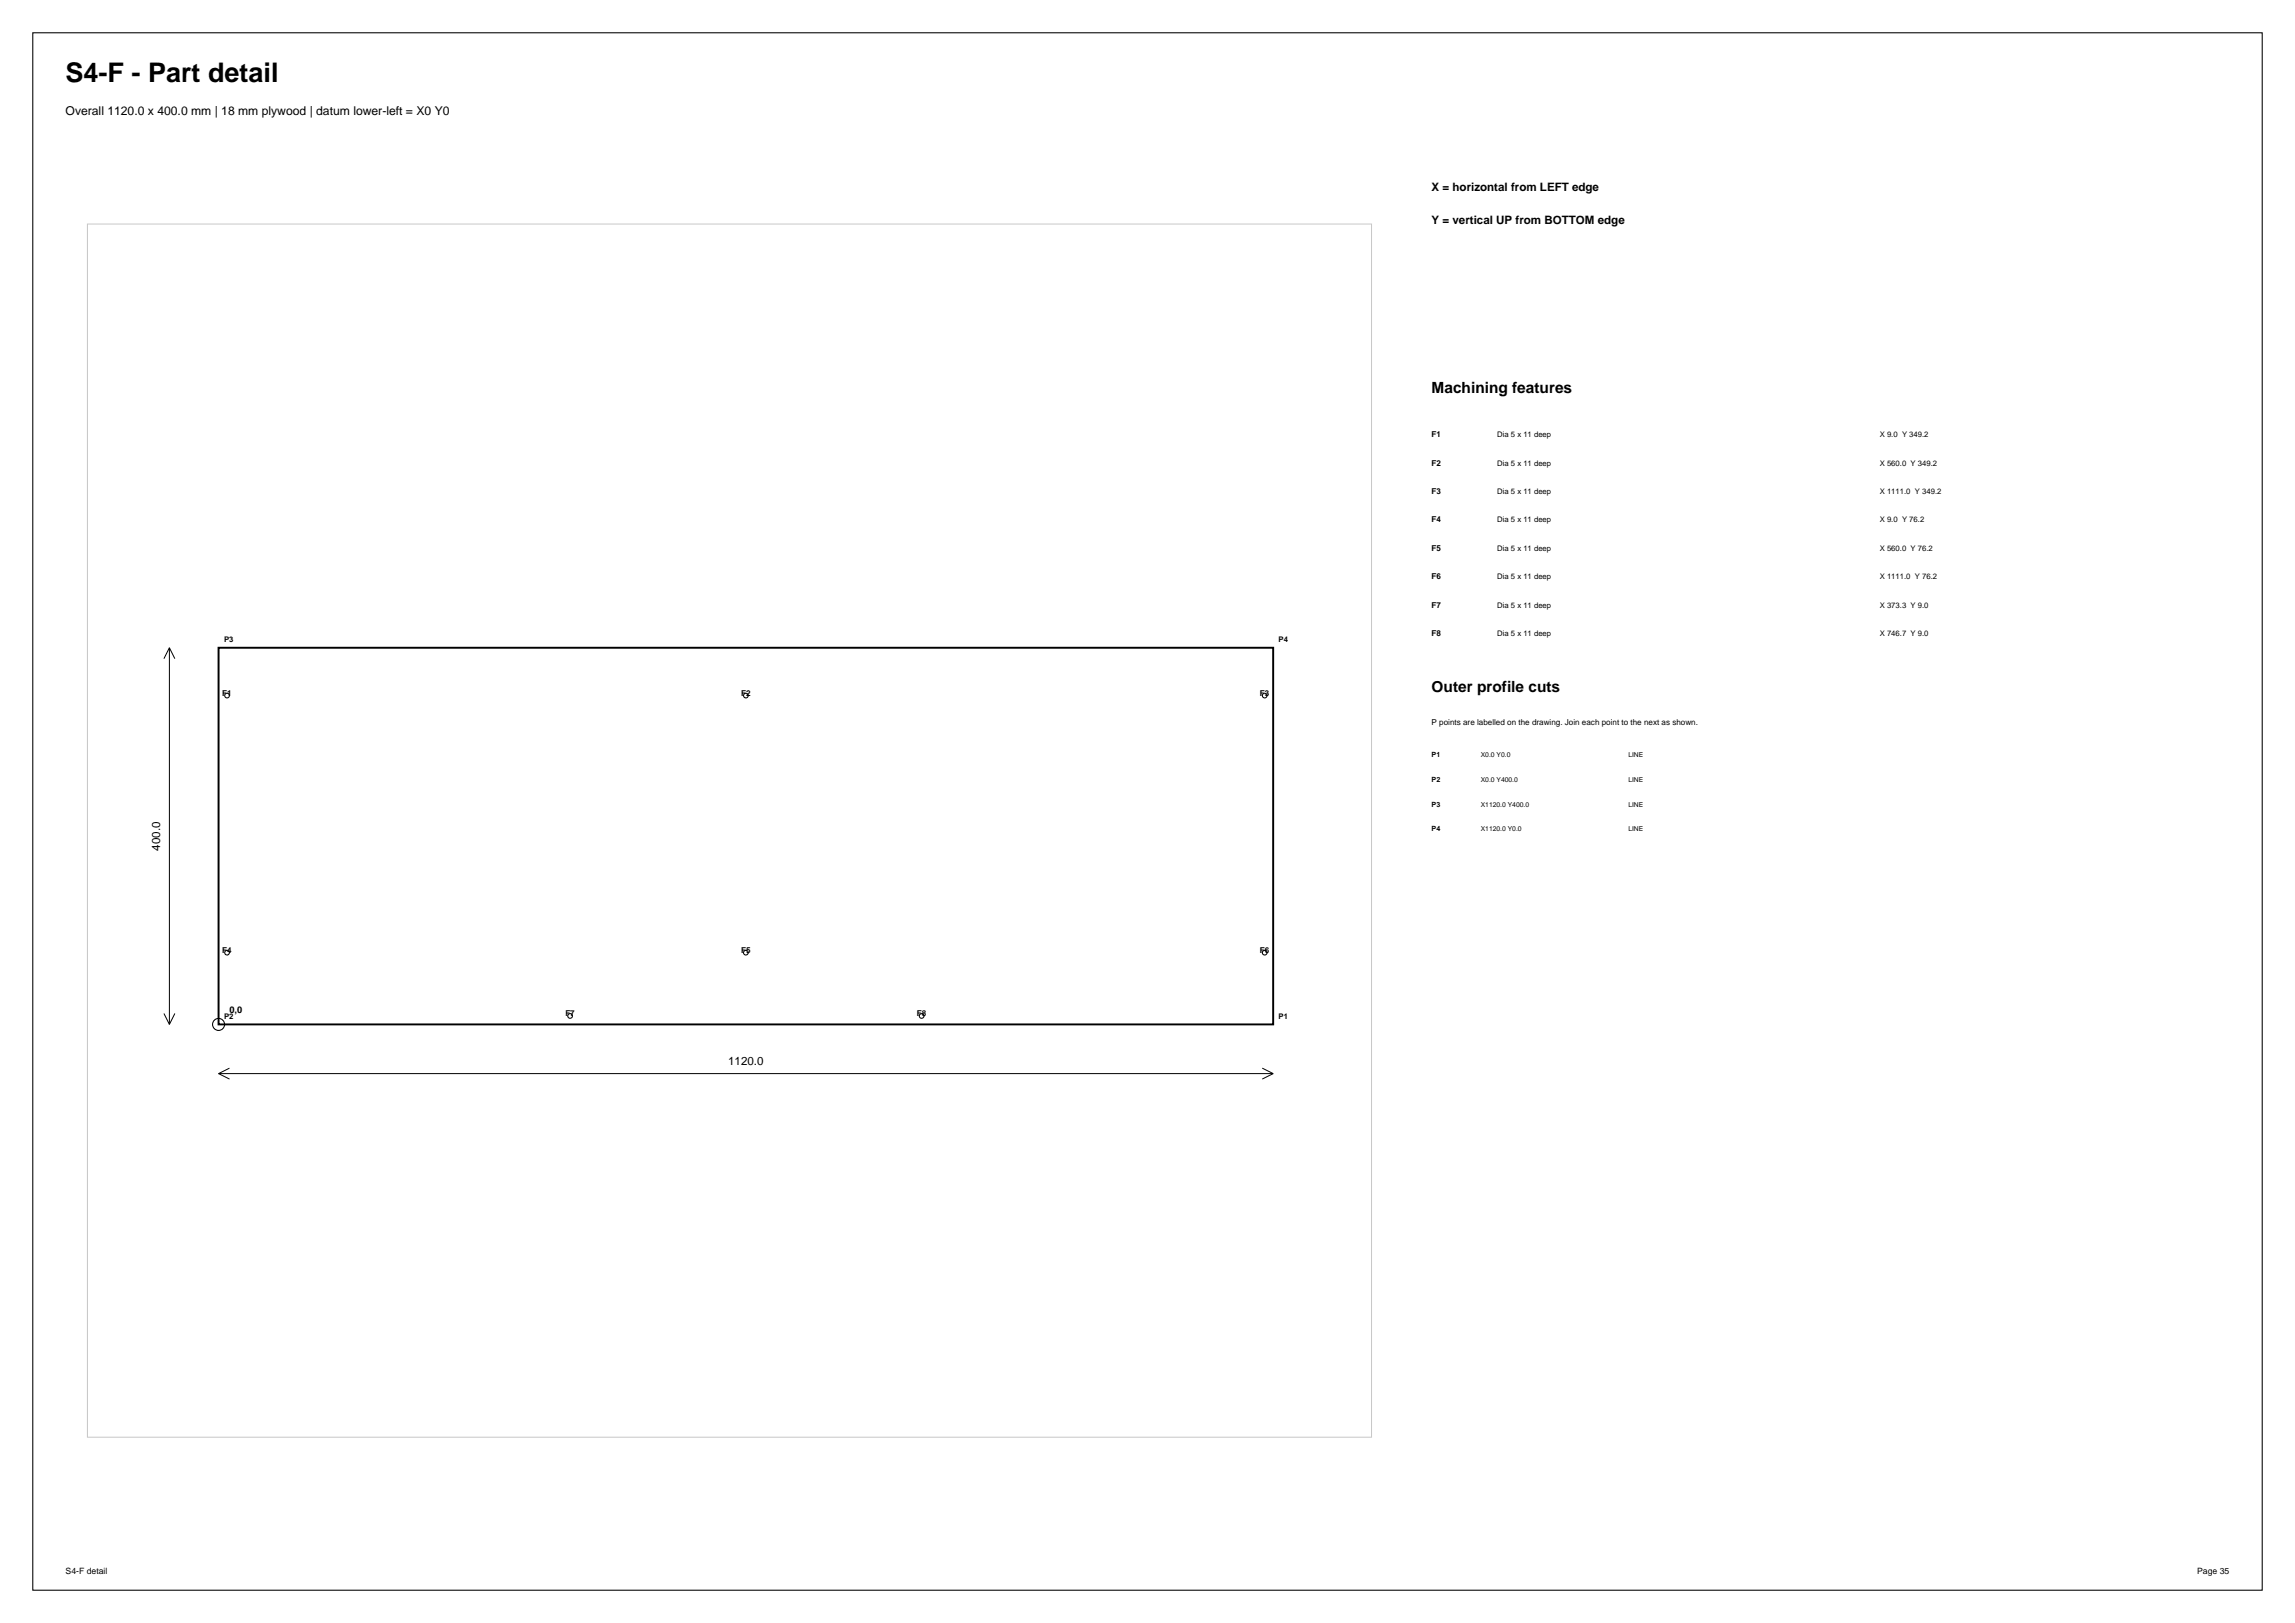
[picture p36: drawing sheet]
<svg xmlns="http://www.w3.org/2000/svg" width="420mm" height="297mm" viewBox="0 0 420 297" stroke-linecap="round" stroke-linejoin="round" font-family="sans-serif">
<defs><g id="words">
<text font-size="4.9" x="12" y="15">S4-F - Part detail</text>
<g font-size="2.8">
<text x="262" y="72">Machining features</text>
<text x="262" y="126.6">Outer profile cuts</text>
</g>
<text font-size="2.2" x="12" y="21">Overall 1120.0 x 400.0 mm | 18 mm plywood | datum lower-left = X0 Y0</text>
<g font-size="2.1">
<text x="262" y="35">X = horizontal from LEFT edge</text>
<text x="262" y="41">Y = vertical UP from BOTTOM edge</text>
<text x="29.3" y="155.6" transform="rotate(-90 29.3 155.6)">400.0</text>
<text x="133.3" y="194.9">1120.0</text>
</g>
<text font-size="1.7" x="42" y="185.5">0,0</text>
<g font-size="1.6">
<text x="12" y="288">S4-F detail</text>
<text x="402.1" y="288">Page 35</text>
</g>
<g font-size="1.5">
<text x="262" y="80">F1</text>
<text x="262" y="85.2">F2</text>
<text x="262" y="90.4">F3</text>
<text x="262" y="95.6">F4</text>
<text x="262" y="100.8">F5</text>
<text x="262" y="106">F6</text>
<text x="262" y="111.2">F7</text>
<text x="262" y="116.4">F8</text>
<text x="40.7" y="127.3">F1</text>
<text x="135.6" y="127.3">F2</text>
<text x="230.6" y="127.3">F3</text>
<text x="262" y="132.6">P points are labelled on the drawing. Join each point to the next as shown.</text>
<text x="40.7" y="174.3">F4</text>
<text x="135.6" y="174.3">F5</text>
<text x="230.6" y="174.3">F6</text>
<text x="103.5" y="185.9">F7</text>
<text x="167.8" y="185.9">F8</text>
</g>
<g font-size="1.4">
<text x="274" y="80">Dia 5 x 11 deep</text>
<text x="344" y="80">X 9.0 Y 349.2</text>
<text x="274" y="85.2">Dia 5 x 11 deep</text>
<text x="344" y="85.2">X 560.0 Y 349.2</text>
<text x="274" y="90.4">Dia 5 x 11 deep</text>
<text x="274" y="95.6">Dia 5 x 11 deep</text>
<text x="344" y="90.4">X 1111.0 Y 349.2</text>
<text x="344" y="95.6">X 9.0 Y 76.2</text>
<text x="274" y="100.8">Dia 5 x 11 deep</text>
<text x="344" y="100.8">X 560.0 Y 76.2</text>
<text x="274" y="106">Dia 5 x 11 deep</text>
<text x="344" y="106">X 1111.0 Y 76.2</text>
<text x="274" y="111.2">Dia 5 x 11 deep</text>
<text x="344" y="111.2">X 373.3 Y 9.0</text>
<text x="41" y="117.5">P3</text>
<text x="234" y="117.5">P4</text>
<text x="274" y="116.4">Dia 5 x 11 deep</text>
<text x="344" y="116.4">X 746.7 Y 9.0</text>
<text x="41" y="186.5">P2</text>
<text x="234" y="186.5">P1</text>
</g>
<g font-size="1.3">
<text x="262" y="138.6">P1</text>
<text x="262" y="143.1">P2</text>
<text x="262" y="147.6">P3</text>
<text x="262" y="152.1">P4</text>
</g>
<g font-size="1.2">
<text x="271" y="138.6">X0.0 Y0.0</text>
<text x="271" y="143.1">X0.0 Y400.0</text>
<text x="298" y="138.6">LINE</text>
<text x="298" y="143.1">LINE</text>
<text x="271" y="147.6">X1120.0 Y400.0</text>
<text x="298" y="147.6">LINE</text>
<text x="271" y="152.1">X1120.0 Y0.0</text>
<text x="298" y="152.1">LINE</text>
</g>
</g></defs>
<g fill="none" stroke="#000" stroke-width=".19">
<path d="M6 6h408v285h-408z"/>
<circle cx="41.6" cy="127.3" r=".43"/>
<circle cx="136.5" cy="127.3" r=".43"/>
<circle cx="231.4" cy="127.3" r=".43"/>
<circle cx="41.6" cy="174.3" r=".43"/>
<circle cx="136.5" cy="174.3" r=".43"/>
<circle cx="231.4" cy="174.3" r=".43"/>
<circle cx="40" cy="187.5" r="1.1"/>
<circle cx="104.3" cy="185.9" r=".43"/>
<circle cx="168.7" cy="185.9" r=".43"/>
</g>
<path d="M16 41h235v222h-235z" fill="none" stroke="#c7c7c7" stroke-width=".18"/>
<path d="M40 118.5h193v69h-193z" fill="none" stroke="#000" stroke-width=".35"/>
<path d="M31 118.5v69M31 118.5l-1 2M31 118.5l1 2M30 185.5l1 2M32 185.5l-1 2M40 196.5h193M40 196.5l2 1M42 195.5l-2 1M231 195.5l2 1M233 196.5l-2 1" fill="none" stroke="#000" stroke-width=".18"/>
<use href="#words"/>
</svg>
